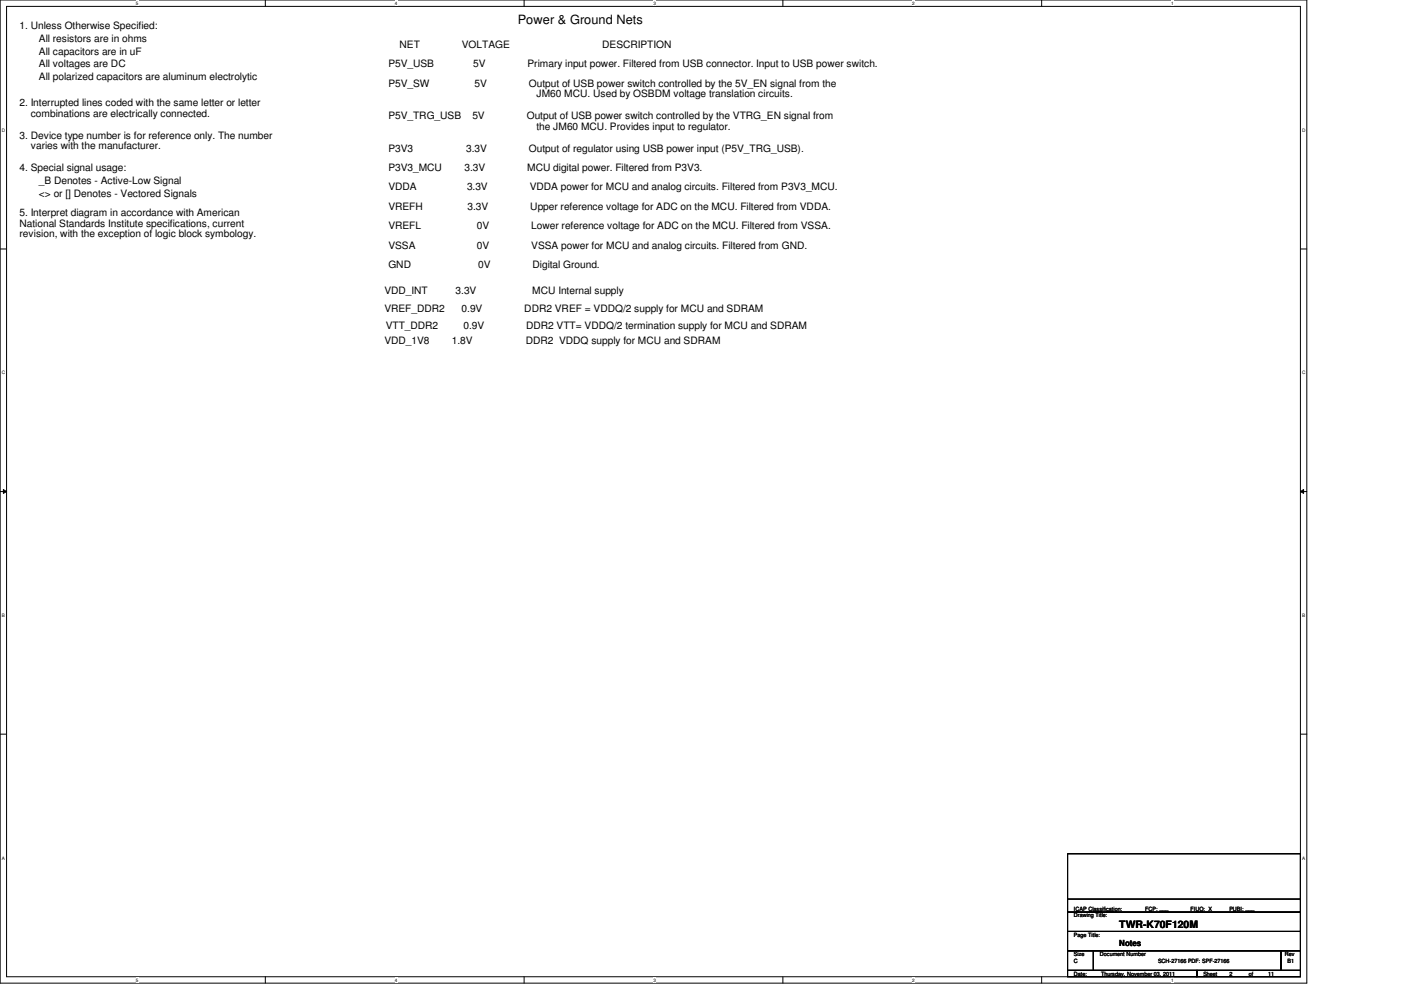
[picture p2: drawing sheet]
<svg xmlns="http://www.w3.org/2000/svg" width="297mm" height="210mm" viewBox="0 0 297 210" stroke-linecap="round" stroke-linejoin="round" font-family="sans-serif">
<defs><g id="words">
<text font-size="2.7" x="109.8" y="5.2">Power &amp; Ground Nets</text>
<g font-size="2.2">
<text x="4.1" y="6.1">1. Unless Otherwise Specified:</text>
<text x="8.3" y="8.8">All resistors are in ohms</text>
<text x="8.3" y="11.6">All capacitors are in uF</text>
<text x="84.7" y="10.2">NET</text>
<text x="97.9" y="10.2">VOLTAGE</text>
<text x="127.7" y="10.2">DESCRIPTION</text>
<text x="8.3" y="14.3">All voltages are DC</text>
<text x="8.3" y="17.1">All polarized capacitors are aluminum electrolytic</text>
<text x="82.3" y="14.3">P5V_USB</text>
<text x="100.3" y="14.3">5V</text>
<text x="111.8" y="14.3">Primary input power. Filtered from USB connector. Input to USB power switch.</text>
<text x="4.1" y="22.6">2. Interrupted lines coded with the same letter or letter</text>
<text x="82.3" y="18.4">P5V_SW</text>
<text x="100.6" y="18.4">5V</text>
<text x="112.1" y="18.4">Output of USB power switch controlled by the 5V_EN signal from the</text>
<text x="113.7" y="20.7">JM60 MCU. Used by OSBDM voltage translation circuits.</text>
<text x="4.1" y="29.4">3. Device type number is for reference only. The number</text>
<text x="6.5" y="24.8">combinations are electrically connected.</text>
<text x="82.3" y="25.3">P5V_TRG_USB</text>
<text x="100.2" y="25.3">5V</text>
<text x="111.7" y="25.3">Output of USB power switch controlled by the VTRG_EN signal from</text>
<text x="113.7" y="27.5">the JM60 MCU. Provides input to regulator.</text>
<text x="6.5" y="31.7">varies with the manufacturer.</text>
<text x="82.3" y="32.1">P3V3</text>
<text x="98.8" y="32.1">3.3V</text>
<text x="112.1" y="32.1">Output of regulator using USB power input (P5V_TRG_USB).</text>
<text x="4.1" y="36.3">4. Special signal usage:</text>
<text x="8.3" y="39">_B Denotes - Active-Low Signal</text>
<text x="8.3" y="41.7">&lt;&gt; or [] Denotes - Vectored Signals</text>
<text x="82.3" y="36.3">P3V3_MCU</text>
<text x="82.3" y="40.4">VDDA</text>
<text x="98.5" y="36.3">3.3V</text>
<text x="99" y="40.4">3.3V</text>
<text x="111.8" y="36.3">MCU digital power. Filtered from P3V3.</text>
<text x="112.3" y="40.4">VDDA power for MCU and analog circuits. Filtered from P3V3_MCU.</text>
<text x="4.1" y="45.8">5. Interpret diagram in accordance with American</text>
<text x="82.3" y="44.5">VREFH</text>
<text x="99.1" y="44.5">3.3V</text>
<text x="112.4" y="44.5">Upper reference voltage for ADC on the MCU. Filtered from VDDA.</text>
<text x="4.1" y="48.1">National Standards Institute specifications, current</text>
<text x="4.1" y="50.3">revision, with the exception of logic block symbology.</text>
<text x="82.3" y="48.6">VREFL</text>
<text x="82.3" y="52.7">VSSA</text>
<text x="101.1" y="48.6">0V</text>
<text x="101.1" y="52.7">0V</text>
<text x="112.6" y="48.6">Lower reference voltage for ADC on the MCU. Filtered from VSSA.</text>
<text x="112.6" y="52.7">VSSA power for MCU and analog circuits. Filtered from GND.</text>
<text x="82.3" y="56.9">GND</text>
<text x="101.4" y="56.9">0V</text>
<text x="112.9" y="56.9">Digital Ground.</text>
<text x="81.5" y="62.3">VDD_INT</text>
<text x="96.6" y="62.3">3.3V</text>
<text x="112.9" y="62.3">MCU Internal supply</text>
<text x="81.5" y="66.2">VREF_DDR2</text>
<text x="81.8" y="69.7">VTT_DDR2</text>
<text x="97.9" y="66.2">0.9V</text>
<text x="98.3" y="69.7">0.9V</text>
<text x="111.2" y="66.2">DDR2 VREF = VDDQ/2 supply for MCU and SDRAM</text>
<text x="111.5" y="69.7">DDR2 VTT= VDDQ/2 termination supply for MCU and SDRAM</text>
<text x="81.5" y="73">VDD_1V8</text>
<text x="95.8" y="73">1.8V</text>
<text x="111.5" y="73">DDR2 VDDQ supply for MCU and SDRAM</text>
<text x="237.3" y="196.8">TWR-K70F120M</text>
</g>
<text font-size="1.8" x="237.3" y="200.5">Notes</text>
<g font-size="1.2">
<text x="227.7" y="194.5">Drawing Title:</text>
<text x="227.7" y="193.2">ICAP Classification:</text>
<text x="242.8" y="193.2">FCP: ___</text>
<text x="252.4" y="193.2">FIUO: X</text>
<text x="260.6" y="193.2">PUBI: ___</text>
<text x="227.7" y="202.7">Size</text>
<text x="227.7" y="198.6">Page Title:</text>
<text x="233.2" y="202.7">Document Number</text>
<text x="272.4" y="202.7">Rev</text>
<text x="227.7" y="206.9">Date:</text>
<text x="227.7" y="204.1">C</text>
<text x="233.5" y="206.9">Thursday, November 03, 2011</text>
<text x="245.5" y="204.1">SCH-27166 PDF: SPF-27166</text>
<text x="255.1" y="206.9">Sheet</text>
<text x="260.6" y="206.9">2</text>
<text x="264.7" y="206.9">of</text>
<text x="268.9" y="206.9">11</text>
<text x="273" y="204.1">B1</text>
</g>
<g font-size="1">
<text x="28.8" y="1">5</text>
<text x="83.7" y="1">4</text>
<text x="138.6" y="1">3</text>
<text x="193.4" y="1">2</text>
<text x="248.3" y="1">1</text>
<text x=".4" y="27.9">D</text>
<text x="276.1" y="27.9">D</text>
<text x=".4" y="79.4">C</text>
<text x="276.1" y="79.4">C</text>
<text x=".4" y="130.8">B</text>
<text x="276.1" y="130.8">B</text>
<text x=".4" y="182.2">A</text>
<text x="276.1" y="182.2">A</text>
<text x="28.8" y="208.1">5</text>
<text x="83.7" y="208.1">4</text>
<text x="138.6" y="208.1">3</text>
<text x="193.4" y="208.1">2</text>
<text x="248.3" y="208.1">1</text>
</g>
</g></defs>
<path d="M0 0h277.1v208.4h-277.1zM1.4 1.4h274.3v205.7h-274.3z" fill="none" stroke="#000" stroke-width=".21"/>
<g fill="#fff">
<path d="M28.8 .1h.6v1.1h-.6z"/>
<path d="M28.8 207.2h.6v1.1h-.6z"/>
</g>
<path d="M56.3 0v1.4M56.3 207.1v1.3" fill="none" stroke="#000" stroke-width=".21"/>
<g fill="#fff">
<path d="M83.7 .1h.5v1.1h-.5z"/>
<path d="M83.7 207.2h.5v1.1h-.5z"/>
</g>
<path d="M111.1 0v1.4M111.1 207.1v1.3" fill="none" stroke="#000" stroke-width=".21"/>
<g fill="#fff">
<path d="M138.6 .1h.5v1.1h-.5z"/>
<path d="M138.6 207.2h.5v1.1h-.5z"/>
</g>
<path d="M166 0v1.4M166 207.1v1.3" fill="none" stroke="#000" stroke-width=".21"/>
<g fill="#fff">
<path d="M193.4 .1h.6v1.1h-.6z"/>
<path d="M193.4 207.2h.6v1.1h-.6z"/>
</g>
<path d="M220.8 0v1.4M220.8 207.1v1.3" fill="none" stroke="#000" stroke-width=".21"/>
<g fill="#fff">
<path d="M248.3 .1h.5v1.1h-.5z"/>
<path d="M248.3 207.2h.5v1.1h-.5z"/>
<path d="M.4 27.1h.7v1.1h-.7z"/>
<path d="M276.1 27.1h.7v1.1h-.7z"/>
<path d="M.4 78.5h.7v1.1h-.7z"/>
<path d="M276.1 78.5h.7v1.1h-.7z"/>
</g>
<path d="M0 52.8h1.4M275.7 52.8h1.4" fill="none" stroke="#000" stroke-width=".21"/>
<g fill="#fff">
<path d="M.4 129.9h.6v1.1h-.6z"/>
<path d="M276.1 129.9h.6v1.1h-.6z"/>
</g>
<path d="M0 104.2h1.4M.7 103.8l.7 .4-.7 .4zM275.7 104.2l.7-.4v.8zM275.7 104.2h1.4" fill="none" stroke="#000" stroke-width=".21"/>
<path d="M.7 103.8l.7 .4-.7 .4zM275.7 104.2l.7-.4v.8z" fill="#000"/>
<g fill="#fff">
<path d="M.4 181.4h.6v1.1h-.6z"/>
<path d="M276.1 181.4h.6v1.1h-.6z"/>
</g>
<path d="M0 155.7h1.4M275.7 155.7h1.4M226.4 193.4h49.3v4.1h-49.3zM226.4 197.5h49.3v4.1h-49.3zM226.4 181h49.3v12.4h-49.3zM226.4 190.6h49.3M275.7 190.6h.1M226.4 201.6h5.4v4.1h-5.4zM226.4 205.7h27.4v1.4h-27.4zM231.8 201.6h39.8v4.1h-39.8zM253.8 205.7h21.9v1.4h-21.9zM271.6 201.6h4.1v4.1h-4.1z" fill="none" stroke="#000" stroke-width=".21"/>
<use href="#words"/>
</svg>
